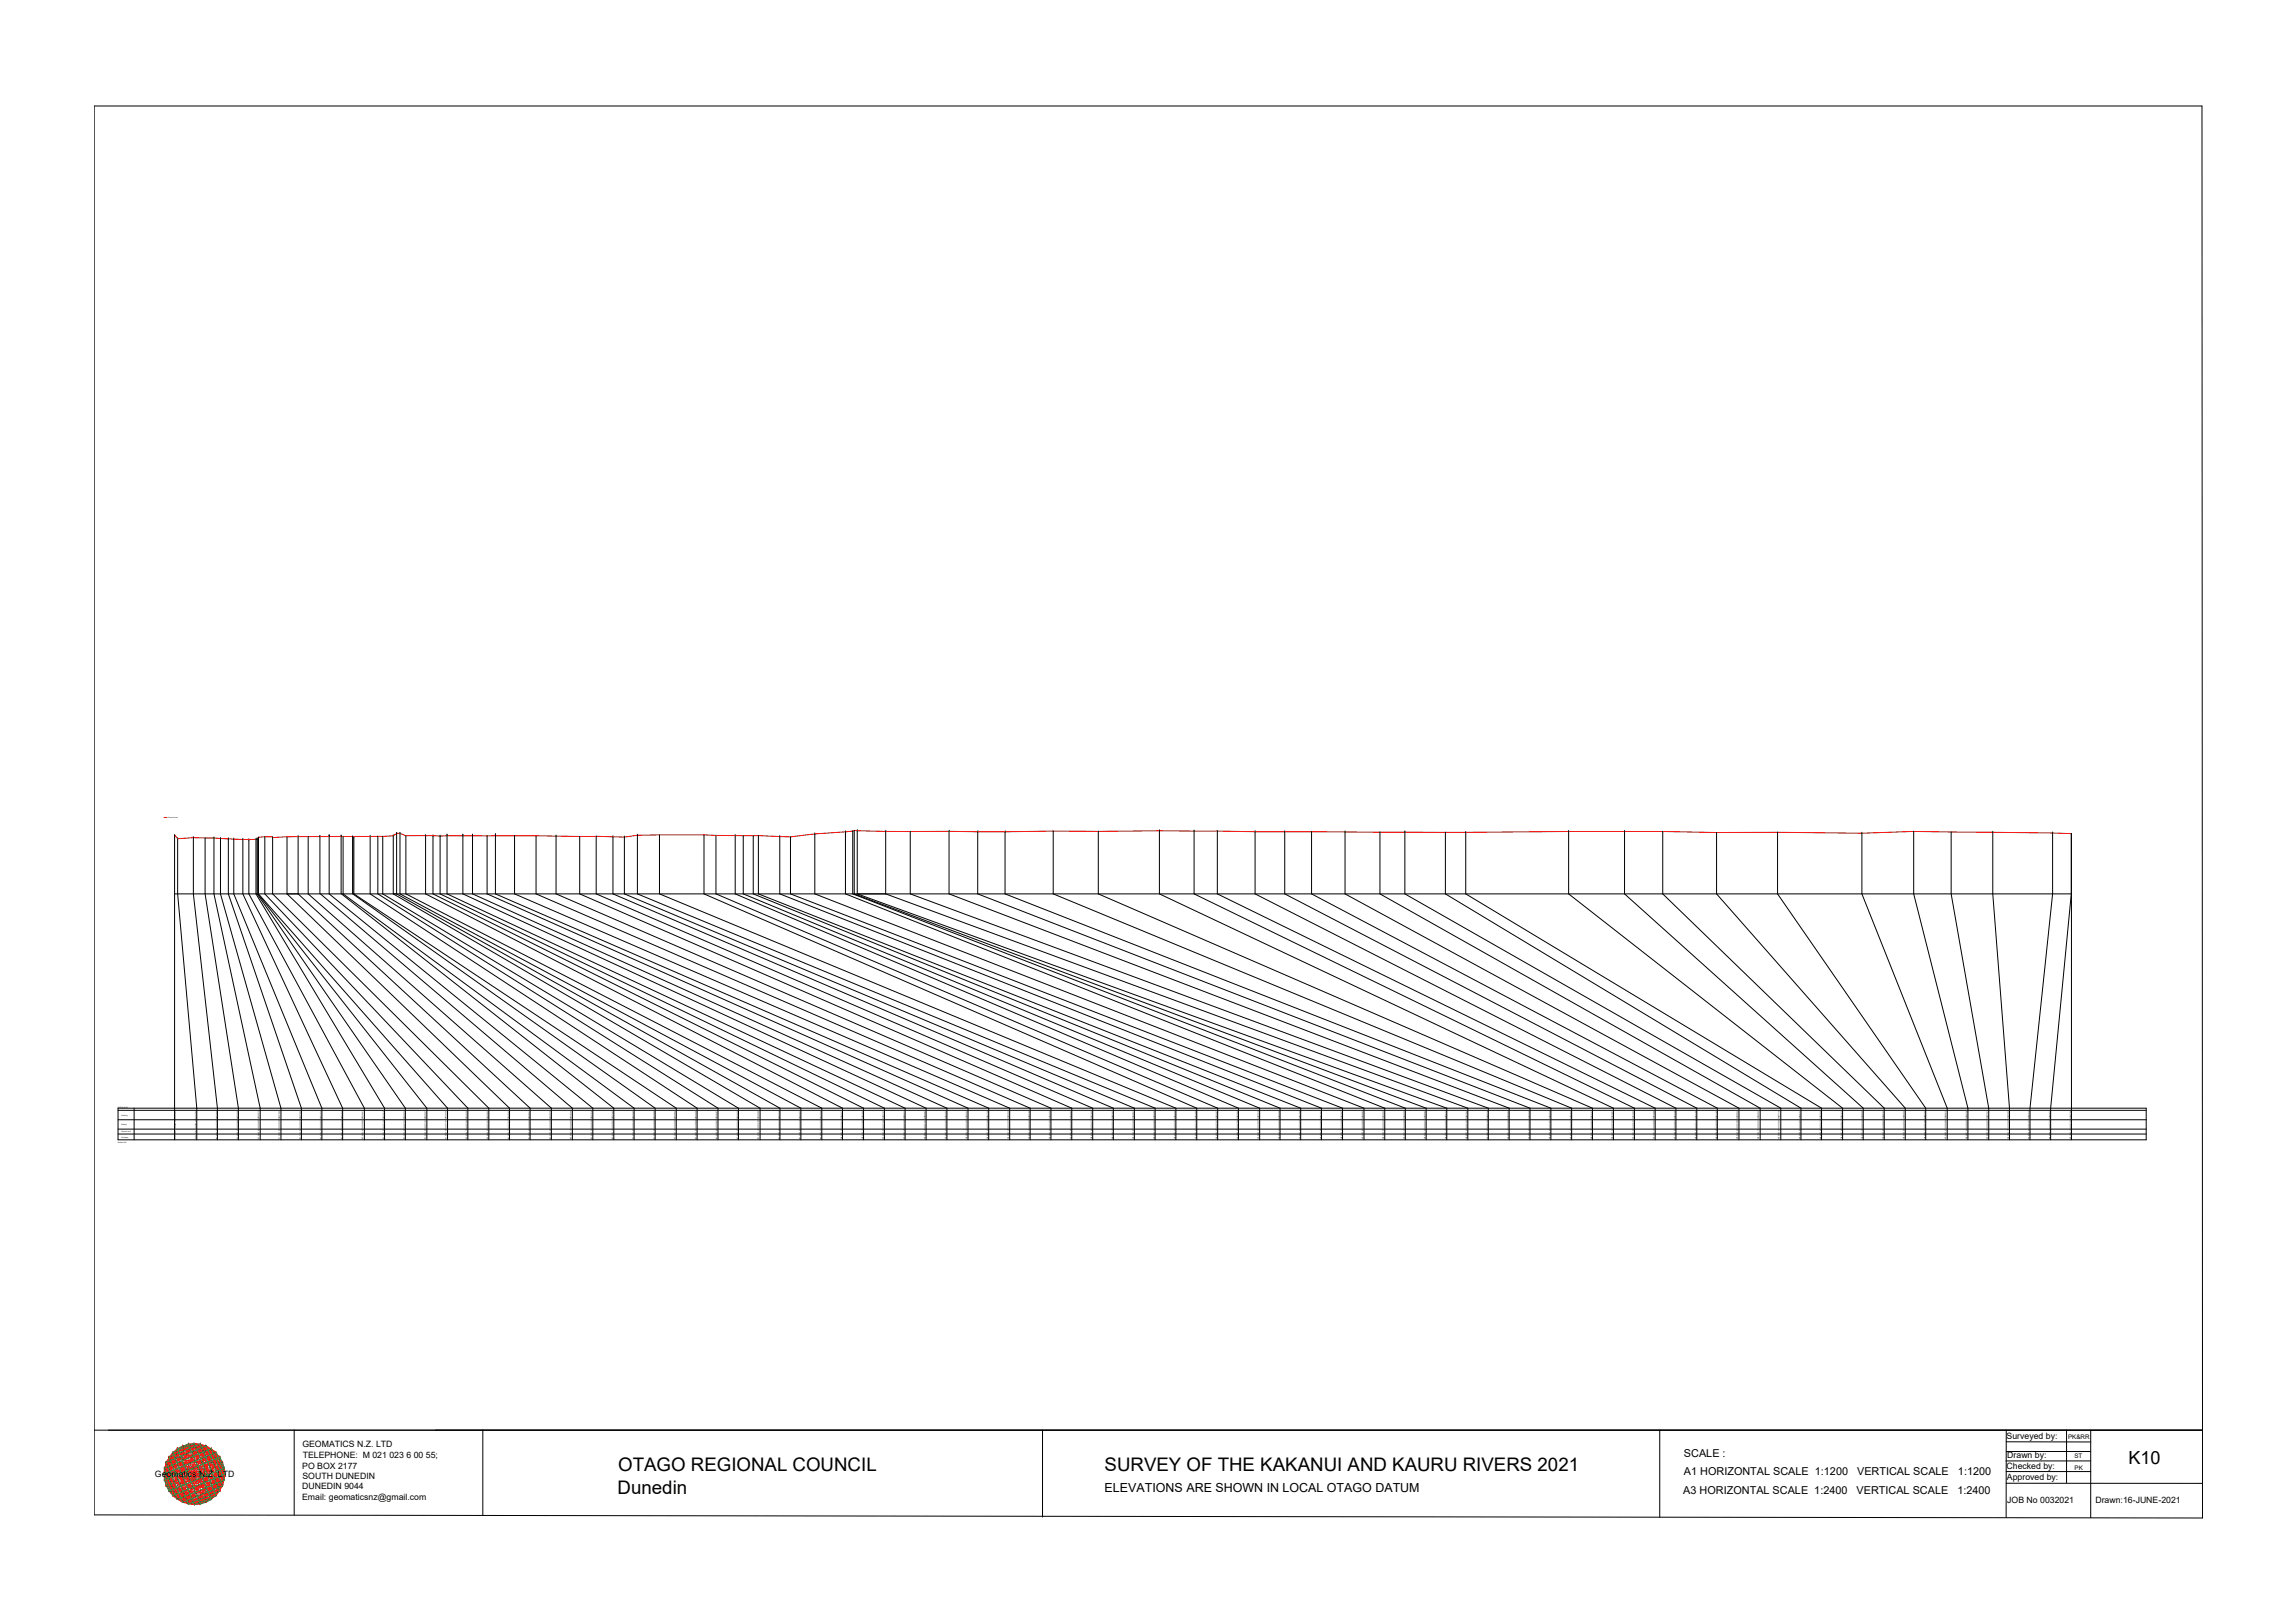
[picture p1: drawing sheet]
<svg xmlns="http://www.w3.org/2000/svg" width="420mm" height="297mm" viewBox="0 0 420 297" stroke-linecap="round" stroke-linejoin="round" font-family="sans-serif">
<defs><g id="words">
<g font-size="3.4">
<text x="113.2" y="269.3">OTAGO REGIONAL COUNCIL</text>
<text x="202.2" y="269.3">SURVEY OF THE KAKANUI AND KAURU RIVERS 2021</text>
<text x="113.1" y="273.4">Dunedin</text>
</g>
<text font-size="3.3" x="389.6" y="268">K10</text>
<text font-size="2.3" x="202.2" y="273.1">ELEVATIONS ARE SHOWN IN LOCAL OTAGO DATUM</text>
<g font-size="2">
<text x="308.3" y="270">A1 HORIZONTAL SCALE 1:1200</text>
<text x="308.3" y="266.6">SCALE :</text>
<text x="340" y="270">VERTICAL SCALE</text>
<text x="358.5" y="270">1:1200</text>
<text x="308.2" y="273.3">A3 HORIZONTAL SCALE 1:2400</text>
<text x="339.9" y="273.3">VERTICAL SCALE</text>
<text x="358.4" y="273.3">1:2400</text>
</g>
<g font-size="1.6">
<text x="367.4" y="263.3">Surveyed by:</text>
<text x="55.3" y="268.8">PO BOX 2177</text>
<text x="55.4" y="264.9">GEOMATICS N.Z. LTD</text>
<text x="55.4" y="266.8">TELEPHONE: M 021 023 6 00 55;</text>
<text x="367.3" y="268.8">Checked by:</text>
<text x="367.5" y="266.9">Drawn by:</text>
<text x="28.4" y="270.3">Geomatics N.Z. LTD</text>
<text x="55.3" y="274.5">Email: geomaticsnz@gmail.com</text>
<text x="55.3" y="272.6">DUNEDIN 9044</text>
<text x="55.4" y="270.7">SOUTH DUNEDIN</text>
<text x="367.4" y="270.9">Approved by:</text>
<text x="367.5" y="275">JOB No 0032021</text>
<text x="383.6" y="275">Drawn:16-JUNE-2021</text>
</g>
<g font-size="1.1">
<text x="378.6" y="263.4">PK&amp;RR</text>
<text x="379.8" y="266.9">ST</text>
<text x="379.8" y="269">PK</text>
</g>
<g font-size=".3">
<text x="30.8" y="149.6">Ground Level</text>
<text x="21.6" y="202.8">DATUM 45.00</text>
<text x="21.6" y="209.2">Section K10</text>
<text x="22.2" y="206">Easting</text>
<text x="22.2" y="207.2">Ground Level</text>
<text x="22.2" y="208.3">Chainage</text>
<text x="22.2" y="204.3">Northing</text>
<text x="32.2" y="208.5" transform="rotate(-90 32.2 208.5)">97.30</text>
<text x="32.2" y="207.5" transform="rotate(-90 32.2 207.5)">65.57 1425253.44 5005536.93</text>
<text x="36" y="208.5" transform="rotate(-90 36 208.5)">98.65</text>
<text x="36" y="207.5" transform="rotate(-90 36 207.5)">63.91 1425254.43 5005535.95</text>
<text x="39.8" y="208.5" transform="rotate(-90 39.8 208.5)">105.50 64.36 1425257.64 5005529.89</text>
<text x="43.6" y="208.5" transform="rotate(-90 43.6 208.5)">110.60 64.25 1425259.84 5005525.26</text>
<text x="47.4" y="208.5" transform="rotate(-90 47.4 208.5)">114.44 64.24 1425262.08 5005522.13</text>
<text x="51.2" y="208.5" transform="rotate(-90 51.2 208.5)">117.30 63.99 1425263.49 5005519.64</text>
<text x="55.1" y="208.5" transform="rotate(-90 55.1 208.5)">120.71 63.87 1425264.76 5005516.43</text>
<text x="58.9" y="208.5" transform="rotate(-90 58.9 208.5)">123.07 63.75 1425266.55 5005514.74</text>
<text x="62.7" y="208.5" transform="rotate(-90 62.7 208.5)">127.03 63.58 1425267.58 5005510.75</text>
<text x="66.5" y="208.5" transform="rotate(-90 66.5 208.5)">129.66 63.43 1425269.80 5005509.01</text>
<text x="70.3" y="208.5" transform="rotate(-90 70.3 208.5)">132.74 63.61 1425271.06 5005506.18</text>
<text x="74.1" y="208.5" transform="rotate(-90 74.1 208.5)">133.26 63.88 1425271.31 5005505.72</text>
<text x="77.9" y="208.5" transform="rotate(-90 77.9 208.5)">133.61 64.05 1425271.57 5005505.47</text>
<text x="81.7" y="208.5" transform="rotate(-90 81.7 208.5)">133.83 64.54 1425271.81 5005505.36</text>
<text x="85.6" y="208.5" transform="rotate(-90 85.6 208.5)">136.61 64.78 1425272.54 5005502.56</text>
<text x="89.4" y="208.5" transform="rotate(-90 89.4 208.5)">139.99 64.42 1425274.21 5005499.62</text>
<text x="93.2" y="208.5" transform="rotate(-90 93.2 208.5)">146.26 64.77 1425278.10 5005494.63</text>
<text x="97" y="208.5" transform="rotate(-90 97 208.5)">151.09 64.83 1425280.45 5005490.41</text>
<text x="100.8" y="208.5" transform="rotate(-90 100.8 208.5)">155.47 64.89 1425282.93 5005486.79</text>
<text x="104.6" y="208.5" transform="rotate(-90 104.6 208.5)">160.57 65.16 1425285.53 5005482.40</text>
<text x="108.4" y="208.5" transform="rotate(-90 108.4 208.5)">164.61 65.29 1425287.98 5005479.16</text>
<text x="112.3" y="208.5" transform="rotate(-90 112.3 208.5)">169.81 65.10 1425290.57 5005474.65</text>
<text x="116.1" y="208.5" transform="rotate(-90 116.1 208.5)">170.67 64.93 1425291.28 5005474.07</text>
<text x="119.9" y="208.5" transform="rotate(-90 119.9 208.5)">174.88 65.00 1425292.64 5005469.98</text>
<text x="123.7" y="208.5" transform="rotate(-90 123.7 208.5)">175.35 64.36 1425292.64 5005469.44</text>
<text x="127.5" y="208.5" transform="rotate(-90 127.5 208.5)">182.46 64.89 1425296.68 5005463.56</text>
<text x="131.3" y="208.5" transform="rotate(-90 131.3 208.5)">185.81 64.95 1425298.87 5005460.97</text>
<text x="135.1" y="208.5" transform="rotate(-90 135.1 208.5)">187.93 64.91 1425300.18 5005459.28</text>
<text x="138.9" y="208.5" transform="rotate(-90 138.9 208.5)">192.51 65.18 1425301.88 5005454.96</text>
<text x="142.8" y="208.5" transform="rotate(-90 142.8 208.5)">193.98 66.26 1425302.27 5005453.49</text>
<text x="146.6" y="208.5" transform="rotate(-90 146.6 208.5)">195.44 66.25 1425303.59 5005452.57</text>
<text x="150.4" y="208.5" transform="rotate(-90 150.4 208.5)">198.00 65.21 1425305.05 5005450.46</text>
<text x="154.2" y="208.5" transform="rotate(-90 154.2 208.5)">206.59 65.25 1425308.14 5005442.31</text>
<text x="158" y="208.5" transform="rotate(-90 158 208.5)">209.81 65.12 1425309.99 5005439.66</text>
<text x="161.8" y="208.5" transform="rotate(-90 161.8 208.5)">212.92 65.04 1425312.56 5005437.57</text>
<text x="165.6" y="208.5" transform="rotate(-90 165.6 208.5)">215.92 65.22 1425314.29 5005435.11</text>
<text x="169.5" y="208.5" transform="rotate(-90 169.5 208.5)">222.83 65.19 1425317.31 5005428.87</text>
<text x="173.3" y="208.5" transform="rotate(-90 173.3 208.5)">227.03 65.21 1425320.07 5005425.62</text>
<text x="177.1" y="208.5" transform="rotate(-90 177.1 208.5)">233.38 65.15 1425323.92 5005420.53</text>
<text x="180.9" y="208.5" transform="rotate(-90 180.9 208.5)">236.98 65.20 1425325.48 5005417.26</text>
<text x="184.7" y="208.5" transform="rotate(-90 184.7 208.5)">245.32 65.26 1425328.72 5005409.48</text>
<text x="188.5" y="208.5" transform="rotate(-90 188.5 208.5)">254.68 65.18 1425334.42 5005401.99</text>
<text x="192.3" y="208.5" transform="rotate(-90 192.3 208.5)">263.40 65.04 1425338.90 5005394.50</text>
<text x="196.2" y="208.5" transform="rotate(-90 196.2 208.5)">273.68 64.88 1425344.50 5005385.87</text>
<text x="200" y="208.5" transform="rotate(-90 200 208.5)">280.87 64.98 1425347.77 5005379.45</text>
<text x="203.8" y="208.5" transform="rotate(-90 203.8 208.5)">288.16 64.75 1425352.14 5005373.57</text>
<text x="207.6" y="208.5" transform="rotate(-90 207.6 208.5)">293.15 64.61 1425354.23 5005369.01</text>
<text x="211.4" y="208.5" transform="rotate(-90 211.4 208.5)">298.80 65.43 1425356.84 5005363.98</text>
<text x="215.2" y="208.5" transform="rotate(-90 215.2 208.5)">308.43 65.58 1425357.67 5005353.30</text>
<text x="219" y="208.5" transform="rotate(-90 219 208.5)">327.81 65.61 1425371.01 5005338.66</text>
<text x="222.8" y="208.5" transform="rotate(-90 222.8 208.5)">333.02 65.36 1425373.31 5005333.97</text>
<text x="226.7" y="208.5" transform="rotate(-90 226.7 208.5)">341.39 65.28 1425377.64 5005326.80</text>
<text x="230.5" y="208.5" transform="rotate(-90 230.5 208.5)">344.89 65.22 1425380.07 5005324.18</text>
<text x="234.3" y="208.5" transform="rotate(-90 234.3 208.5)">349.24 65.21 1425382.53 5005320.58</text>
<text x="238.1" y="208.5" transform="rotate(-90 238.1 208.5)">351.48 65.26 1425382.38 5005317.88</text>
<text x="241.9" y="208.5" transform="rotate(-90 241.9 208.5)">360.80 64.84 1425388.22 5005310.51</text>
<text x="245.7" y="208.5" transform="rotate(-90 245.7 208.5)">365.47 64.73 1425390.89 5005306.67</text>
<text x="249.5" y="208.5" transform="rotate(-90 249.5 208.5)">376.05 65.99 1425398.56 5005298.93</text>
<text x="253.4" y="208.5" transform="rotate(-90 253.4 208.5)">389.38 66.91 1425403.26 5005286.20</text>
<text x="257.2" y="208.5" transform="rotate(-90 257.2 208.5)">392.56 67.23 1425404.93 5005283.50</text>
<text x="261" y="208.5" transform="rotate(-90 261 208.5)">393.22 67.52 1425405.11 5005282.83</text>
<text x="264.8" y="208.5" transform="rotate(-90 264.8 208.5)">394.53 67.38 1425405.81 5005281.73</text>
<text x="268.6" y="208.5" transform="rotate(-90 268.6 208.5)">406.99 67.07 1425412.05 5005270.94</text>
<text x="272.4" y="208.5" transform="rotate(-90 272.4 208.5)">417.70 67.02 1425417.56 5005261.76</text>
<text x="276.2" y="208.5" transform="rotate(-90 276.2 208.5)">434.58 67.12 1425425.65 5005246.93</text>
<text x="280" y="208.5" transform="rotate(-90 280 208.5)">447.06 66.92 1425432.52 5005236.49</text>
<text x="283.9" y="208.5" transform="rotate(-90 283.9 208.5)">458.97 66.88 1425438.61 5005226.26</text>
<text x="287.7" y="208.5" transform="rotate(-90 287.7 208.5)">479.84 67.22 1425449.32 5005208.35</text>
<text x="291.5" y="208.5" transform="rotate(-90 291.5 208.5)">499.47 67.10 1425459.41 5005191.51</text>
<text x="295.3" y="208.5" transform="rotate(-90 295.3 208.5)">526.08 67.37 1425473.47 5005168.91</text>
<text x="299.1" y="208.5" transform="rotate(-90 299.1 208.5)">541.18 67.24 1425481.03 5005155.84</text>
<text x="302.9" y="208.5" transform="rotate(-90 302.9 208.5)">551.31 67.10 1425485.92 5005146.96</text>
<text x="306.7" y="208.5" transform="rotate(-90 306.7 208.5)">567.74 66.95 1425494.72 5005133.08</text>
<text x="310.6" y="208.5" transform="rotate(-90 310.6 208.5)">580.64 66.92 1425501.15 5005121.89</text>
<text x="314.4" y="208.5" transform="rotate(-90 314.4 208.5)">592.33 66.96 1425507.09 5005111.82</text>
<text x="318.2" y="208.5" transform="rotate(-90 318.2 208.5)">606.91 66.85 1425514.95 5005099.54</text>
<text x="322" y="208.5" transform="rotate(-90 322 208.5)">622.10 66.72 1425522.31 5005086.24</text>
<text x="325.8" y="208.5" transform="rotate(-90 325.8 208.5)">632.94 66.86 1425528.25 5005077.16</text>
<text x="329.6" y="208.5" transform="rotate(-90 329.6 208.5)">650.60 66.68 1425536.83 5005061.71</text>
<text x="333.4" y="208.5" transform="rotate(-90 333.4 208.5)">659.45 66.63 1425541.32 5005054.09</text>
<text x="337.2" y="208.5" transform="rotate(-90 337.2 208.5)">704.25 67.06 1425565.13 5005016.13</text>
<text x="341.1" y="208.5" transform="rotate(-90 341.1 208.5)">728.60 67.05 1425577.22 5004994.99</text>
<text x="344.9" y="208.5" transform="rotate(-90 344.9 208.5)">745.24 66.92 1425586.37 5004981.07</text>
<text x="348.7" y="208.5" transform="rotate(-90 348.7 208.5)">768.65 66.60 1425597.67 5004960.55</text>
<text x="352.5" y="208.5" transform="rotate(-90 352.5 208.5)">795.22 66.71 1425610.98 5004937.55</text>
<text x="356.3" y="208.5" transform="rotate(-90 356.3 208.5)">831.93 66.31 1425629.96 5004906.13</text>
<text x="360.1" y="208.5" transform="rotate(-90 360.1 208.5)">854.49 67.09 1425642.03 5004887.06</text>
<text x="363.9" y="208.5" transform="rotate(-90 363.9 208.5)">870.80 66.84 1425649.07 5004872.27</text>
<text x="367.8" y="208.5" transform="rotate(-90 367.8 208.5)">888.93 66.70 1425658.83 5004856.98</text>
<text x="371.6" y="208.5" transform="rotate(-90 371.6 208.5)">914.97 66.40 1425673.07 5004835.15</text>
<text x="375.4" y="208.5" transform="rotate(-90 375.4 208.5)">923.09 66.12 1425677.04 5004828.07</text>
<text x="379.2" y="208.5" transform="rotate(-90 379.2 208.5)">923.18 66.10 1425677.03 5004827.96</text>
</g>
</g></defs>
<!-- layer: 0 -->
<g fill="none" stroke="#000" stroke-width=".18">
<path d="M17.2 19.4h385.9l.1 258.4-386-.5zM32 152.8h.1M32 152.8v55.8M32.5 153.5h.1M32.5 153.5v10.1l3.5 39.2v5.8M35.4 153.3h.1M35.4 153.3v10.3l4.4 39.2v5.8M37.6 153.4l-.1 10.2 6.1 39.2v5.8M39.2 153.4h.1M39.2 153.4v10.2l8.4 39.2v5.8M40.4 153.5h.1M40.4 153.5v10.1l11 39.2v5.8"/>
<path d="M41.8 153.5h.1M41.8 153.5v10.1l13.4 39.2v5.8M42.8 153.6h.1M42.8 153.6v10l16.1 39.2v5.8M44.5 153.6h.1M44.5 153.6v10l18.2 39.2v5.8M45.6 153.7h.1M45.6 153.7v9.9l21.1 39.2v5.8M46.9 153.6h.1M46.9 153.6v10l23.5 39.2v5.8M47.1 153.5h.1M47.1 153.5v10.1l27.1 39.2v5.8"/>
<path d="M47.2 153.4v10.2l30.9 39.2v5.8M47.3 153.2h.1M47.3 153.2v10.4l34.6 39.2v5.8M48.5 153.1v10.5l37.2 39.2v5.8M49.9 153.3h.1M49.9 153.3v10.3l39.6 39.2v5.8M52.5 153.1v10.5l40.8 39.2v5.8M52.6 153.1h-.1M54.6 153.1h.1M54.6 153.1v10.5l42.4 39.2v5.8M56.4 153.1v10.5l44.5 39.2v5.8M58.6 153v10.5l46.2 39.3v5.8"/>
<path d="M60.3 152.9h.1M60.3 152.9v10.7l48.2 39.2v5.8M62.5 153h.1M62.5 153h-.1M62.5 153v10.6l49.9 39.2v5.8M62.8 153.1v10.5l53.3 39.2v5.8M64.6 153v10.6l55.3 39.2v5.8M64.6 153v10.6M64.6 153h.1M64.8 153.3h.1M64.8 153.3v10.3l59 39.2v5.8M67.8 153.1h.1"/>
<path d="M67.8 153.1v10.5l59.8 39.2v5.8M69.2 153.1v10.5l62.2 39.2v5.8M70.1 153.1h.1M70.1 153.1v10.5l65.1 39.2v5.8M72 153h.1M72 153v10.6l67.1 39.2v5.8M72.6 152.5h.1M72.6 152.5v11.1l70.2 39.2v5.8M73.2 152.5h.1M73.2 152.5v11.1l73.4 39.2v5.8M74.3 153h.1M74.3 153v10.6l76.2 39.2v5.8"/>
<path d="M77.9 152.9h.1M77.9 152.9v10.7l76.3 39.2v5.8M79.3 153v10.6l78.8 39.2v5.8M79.3 153h.1M80.6 153h.1M80.6 153v10.6l81.3 39.2v5.8M81.8 153h.1M81.8 152.7v10.9l83.9 39.2v5.8M84.7 153h.1M84.7 152.7v10.9l84.8 39.2v5.8M84.8 153h-.1M86.5 153h.1"/>
<path d="M86.5 152.7v10.9l86.9 39.2v5.8M89.2 153v10.6l88 39.2v5.8M90.7 153h.1M90.7 152.6v11l90.3 39.2v5.8M94.2 152.9v10.7l90.6 39.2v5.8M98.1 153h.1M98.1 153v10.6l90.5 39.2v5.8M101.8 153h.1M101.8 153v10.6l90.6 39.2v5.8M106.1 153.1h.1M106.1 153.1v10.5l90.1 39.2v5.8M109.1 153.1v10.5l90.9 39.2v5.8"/>
<path d="M109.2 153l-.1 .1M112.2 153.2h.1M112.2 153.2v10.4l91.6 39.2v5.8M114.3 153.2h.1M114.3 153.2v10.4l93.4 39.2v5.8M116.7 152.9h.1M116.7 152.9v10.7l94.8 39.2v5.8M120.7 152.8v10.8l94.6 39.2v5.8M128.9 152.8v10.8l90.2 39.2v5.8M128.9 152.8h.1M131.1 152.9v10.7l91.8 39.2v5.8M134.6 152.9h.1"/>
<path d="M134.6 152.9v10.7l92.1 39.2v5.8M136.1 153h.1M136.1 153v10.6l94.5 39.2v5.8M137.9 153h.1M137.9 153v10.6l96.4 39.2v5.8M138.8 152.9v10.7l99.3 39.2v5.8M138.8 152.9h.1M142.8 153.1h.1M142.8 153.1v10.5l99.1 39.2v5.8M144.7 153.2v10.4l101.1 39.2v5.8M144.7 153.2h.1M149.2 152.6h.1"/>
<path d="M149.2 152.6v11l100.5 39.2v5.8M154.8 152.2h.1M154.8 152.2v11.4l98.7 39.2v5.8M156.1 152.1v11.5l101.2 39.2v5.8M156.4 152v11.6l104.7 39.2v5.8M156.4 152h.1M156.9 152h.1M156.9 152v11.6l108 39.2v5.8M162.1 152.2v11.4l106.6 39.2v5.8M162.2 152.2h.1M166.6 152.2v11.4l105.9 39.2v5.8M166.7 152.2h.1"/>
<path d="M173.7 152.1v11.5l102.6 39.2v5.8M173.8 152.1h.1M179 152.2v11.4l101.1 39.2v5.8M179 152.2h.1M184 152.2v11.4l99.9 39.2v5.8M184 152.3h.1M184 152.2v.1M192.8 152.1v11.5l94.9 39.2v5.8M201.1 152.2v11.4l90.4 39.2v5.8M212.3 152.1h.1M212.3 152.1v11.5l83.1 39.2v5.8M212.3 152l-.1 .1"/>
<path d="M218.6 152.1h.1M218.6 152.1v11.5l80.6 39.2v5.8M222.9 152.2h.1M222.9 152.1v11.5l80.1 39.2v5.8M229.8 152.2h.1M229.8 152.2v11.4l77 39.2v5.8M235.2 152.2h.1M235.2 152.2v11.4l75.4 39.2v5.8M240.1 152.2v11.4l74.3 39.2v5.8M240.1 152.2h.1M246.2 152.3h.1M246.2 152.3v11.3l72.2 39.2v5.8"/>
<path d="M252.6 152.3h.1M252.6 152.3v11.3l69.6 39.2v5.8M257.2 152.3h.1M257.2 152.3v11.3l68.8 39.2v5.8M264.6 152.3v11.3l65.1 39.2v5.8M264.6 152.3h.1M268.3 152.4h.1M268.3 152.3v11.3l65.2 39.2v5.8M287.2 152.2h.1M287.2 152.2v11.4l50.1 39.2v5.8M297.4 152.2h.1M297.4 152.2v11.4l43.7 39.2v5.8"/>
<path d="M304.4 152.2v11.4l40.6 39.2v5.8M304.4 152.2h.1M314.3 152.4h.1M314.3 152.4v11.2l34.5 39.2v5.8M325.4 152.3v11.3l27.2 39.2v5.8M325.4 152.3h.1M340.9 152.5h.1M340.9 152.5v11.1l15.6 39.2v5.8M350.4 152.2v11.4l9.9 39.2v5.8M357.2 152.3v11.3l6.9 39.2v5.8M357.2 152.3h.1M364.8 152.3h.1"/>
<path d="M364.8 152.3v11.3l3.1 39.2v5.8M375.8 152.5h.1M375.8 152.5v11.1l-4.2 39.2v5.8M375.8 152.4v.1M379.2 152.6h.1M379.2 152.6v11l-3.8 39.2v5.8M379.2 152.6v56M32 163.6h347.2M21.6 202.8h371.3v5.8h-371.3zM21.6 207.5h371.3M21.6 206.7h371.3M21.6 204.9h371.3"/>
<path d="M21.6 203.2h371.3M24.6 202.8v5.8M17.2 261.7h386M53.9 261.7v15.6M88.4 261.7v15.7M190.9 261.7v15.9M303.9 261.7v16M367.2 267.4h15.6M367.3 271.5h35.9M367.3 263.9h15.5M367.3 269.3h15.5M367.3 261.7v16"/>
<path d="M367.3 265.7h15.5M378.3 261.7v9.7M382.8 261.8v16"/>
</g>
<path d="M30 149.6h.6M379.2 152.6a406.3 406.3 0 0 0-22-.3l-6.8-.1-9.5 .3-15.5-.2-11.1 .1a1537.5 1537.5 0 0 0-49.7-.1l-52.3-.2-28.3 .1-10.2-.1a264.4 264.4 0 0 1-17.4-.1l-1.6 .2-5.6 .4-4.5 .6-5.9-.3-9.9-.1-12.2 .1-2.4 .3-16.2-.2h-17.5h-6.3l-1.1-.5h-.6l-.6 .5-1.9 .1h-17.6l-2.6 .2-.1-.2h-1.3l-1.2 .1-.1 .2-.3 .2h-2.4l-9.1-.3-2.9 .2-.5-.7" fill="none" stroke="#f00" stroke-width=".18"/>
<!-- layer: geo -->
<g fill="none" stroke="#545454" stroke-width=".18">
<path d="M30 269.8h11.2M30.1 268.7h11v2.2h-11zM30.4 267.6h.1M30.4 267.6h10.4v4.3h-10.4zM30.9 266.7h9.3v6.2h-9.3zM31.6 265.8h7.9v7.9h-7.9zM32.5 265.1h.1M32.5 265.1h6.2v9.3h-6.2zM34.5 264.3h2.2v11h-2.2v-11M35.6 264.2v11.2M37.7 264.6h-4.3v10.4h4.3M37.7 264.6v10.4"/>
<path d="M40.2 266.7h.1M41.1 268.7h.1"/>
</g>
<g fill="none" stroke="#ff0" stroke-width=".18">
<path d="M30 269.8l5.6-5.6 5.6 5.6-5.6 5.5M30.1 269.8l5.5 5.5M30.9 266.7l7.8 7.7 1.5-1.5-7.7-7.8-1.6 1.6M31.6 273.7h.1M31.6 265.8l7.9 7.9M33.4 275l-3-3.1 7.3-7.3 3.1 3-7.4 7.4M33.4 264.6l7.4 7.3-3.1 3.1M33.4 264.6l-3 3 7.3 7.4M34.5 264.3l6.6 6.6-4.4 4.4M34.5 264.3l-4.4 4.4 6.6 6.6M36.7 275.3h.1M36.7 264.3l4.4 4.4-6.6 6.6"/>
<path d="M36.7 264.3l-6.6 6.6 4.4 4.4M39.5 265.8h.1M39.5 265.8l-7.9 7.9M39.6 273.7h.1M40.2 266.7l-1.5-1.6-7.8 7.8 1.6 1.5 7.7-7.7"/>
</g>
<g fill="none" stroke="#00b85c" stroke-width=".18">
<path d="M30.4 267.6l10.4 4.3M30.4 267.6l3 7.4 7.4-3.1M31.6 265.8l4-1.6 3.9 9.5-3.9 1.7zM33.4 264.6l4.3 10.4M34.5 264.3l4.2 10.1M34.5 264.3l-2 .8 4.2 10.2 2-.9M36.7 264.3l3.5 8.6-5.7 2.4-3.6-8.6M36.7 264.3l-5.8 2.4M37.7 264.6l-7.3 3M38.7 265.1l-8.6 3.6 2.4 5.7 8.6-3.5-2.4-5.8M40.2 266.7l.9 2-10.2 4.2-.8-2 10.1-4.2M40.8 267.6l-10.4 4.3"/>
<path d="M40.8 271.9l-3.1-7.3-4.3 10.4M41.2 269.8l-1.7-4-9.5 4 1.6 3.9 9.6-3.9"/>
</g>
<g fill="none" stroke="#f00" stroke-width=".18">
<path d="M30 269.8l.4 2.1M30 269.8l3.4 5.2M30 269.8l7.7 5.2M30 269.8l10.8 2.1M30 269.8h.1M30.1 270.9h.1M30.1 268.7h.1M30.1 268.7l11 2.2M30.1 268.7l.8 4.2M30.1 268.7l4.4 6.6M30.1 270.9l2.4 3.5M30.1 268.7l8.6 5.7"/>
<path d="M30.1 270.9l6.6 4.4M30.1 270.9l10.1 2M30.4 267.6l1.2 6.1M30.4 267.6l5.2 7.8M30.4 271.9l1.2 1.8M30.4 271.9l5.2 3.5M30.4 267.6l9.1 6.1M30.4 267.6l10.8 2.2M30.4 271.9l9.1 1.8M30.4 267.6l-.4 2.2M30.4 267.7h.1M30.4 272h.1"/>
<path d="M30.9 272.9h.1M30.9 266.7h.1M30.9 266.7l4.7 3.1M30.9 266.7l1.6 7.7M30.9 266.7l5.8 8.6M30.9 272.9l3.6 2.4M30.9 266.7l10.2 2M30.9 272.9l7.8 1.5M30.9 266.7l-.8 4.2M31.6 265.9h.1M31.6 265.8l1.8 9.2 6.1-1.3M31.6 265.8l9.2 6.1"/>
<path d="M31.6 273.7l1.8 1.3M31.6 265.8l-1.2 1.8M31.6 265.8l9.2 1.8M31.6 273.7l6.1 1.3M31.6 265.8l-1.2 6.1M31.7 273.8h.1M32.5 265.1h.1M32.5 274.4h.1M32.5 265.1l6.2 9.3M32.5 265.1l2 10.2M32.5 265.1l-2.4 3.6M32.5 265.1l7.7 1.6"/>
<path d="M32.5 274.4l4.2 .9M32.5 265.1l-1.6 7.8M32.5 265.1l8.6 5.8M33.4 264.6h.1M33.4 264.6l2.2 10.8M33.4 264.6l6.1 9.1M33.4 264.6l-1.8 1.2M33.4 264.6l7.8 5.2M33.4 264.6l-3.4 5.2M33.4 264.6l6.1 1.2M33.4 275l2.2 .4M33.4 264.6l-1.8 9.1"/>
<path d="M33.5 275h.1M34.5 264.3h.1M34.5 275.3h.1M34.5 264.3l2.2 11M34.5 264.3l5.7 8.6M34.5 264.3l-3.6 2.4M34.5 264.3l6.6 4.4M34.5 264.3l-4.4 6.6M34.5 264.3l4.2 .8M34.5 264.3l-2 10.1M35.5 264.2h.1M35.6 269.8l-5.5 1.1"/>
<path d="M35.6 264.2l2.1 10.8-6.1-9.2M35.6 264.2l-2.2 .4M35.6 264.2l5.2 7.7M35.6 264.2l-5.2 3.4M35.6 264.2l5.2 3.4M35.6 264.2l-5.2 7.7M35.6 264.2l2.1 .4M35.6 264.2l-2.2 10.8M35.6 275.4h.1M36.7 275.3h.1M36.7 264.3h.1M36.7 264.3l-2.2 11"/>
<path d="M36.7 264.3l-4.2 .8M36.7 264.3l-5.8 8.6M36.7 264.3l-6.6 4.4M36.7 264.3l3.5 2.4M37.7 264.6h.1M37.7 264.6l1.8 9.1M37.7 264.6l3.5 5.2-.4-2.2M37.7 264.6l-6.1 1.2M37.7 275l-2.1 .4M37.7 264.6l-7.7 5.2M37.7 264.6l1.8 1.2M37.7 264.6l-6.1 9.1"/>
<path d="M37.7 264.6l-2.1 10.8M37.8 274.9h.1M38.7 274.4h.1M38.7 265.1h.1M38.7 265.1l1.5 7.8-4.6-3.1M38.7 265.1l-6.2 9.3M38.7 265.1l-7.8 1.6M38.7 274.4l-4.2 .9M38.7 265.1l2.4 3.6M38.7 265.1l-8.6 5.8M38.7 265.1l-2 10.2M39.5 265.8h.1"/>
<path d="M39.5 265.8l1.3 6.1M39.5 265.8l-9.1 1.8M39.5 265.8l1.3 1.8M39.5 273.7l-1.8 1.3M39.5 265.8l-1.8 9.2M39.5 265.8l-9.1 6.1M39.5 265.8l-6.1 9.2M39.6 273.7h.1M40.2 266.7h.1M40.2 272.9h.1M40.2 266.7l-9.3 6.2M40.2 266.7l-10.1 2"/>
<path d="M40.2 272.9l-7.7 1.5M40.2 272.9l-3.5 2.4M40.2 266.7l-5.7 8.6M40.7 267.6h.1M40.7 271.9h.1M40.8 267.6l-10.8 2.2M40.8 271.9l-9.2 1.8M40.8 271.9l-5.2 3.5M40.8 267.6l-9.2 6.1M40.8 267.6l-5.2 7.8M40.8 271.9l-1.3 1.8M40.8 267.6l-1.3 6.1"/>
<path d="M41.1 268.7h.1M41.1 270.9h.1M41.1 268.7l-5.5 1.1M41.1 270.9l-4.4-6.6 2 10.1M41.1 270.9l-.9-4.2-1.5 7.7M41.1 270.9l-10.2 2M41.1 268.7l-8.6 5.7M41.1 270.9l-6.6 4.4M41.1 268.7l-4.4 6.6M41.1 270.9l-2.4 3.5M41.1 268.7l-.9 4.2M41.2 269.7h.1"/>
<path d="M41.2 269.8l-3.5 5.2M41.2 269.8l-.4 2.1M41.2 269.8l-10.8 2.1M41.2 269.8l-7.8 5.2"/>
</g>
<use href="#words"/>
</svg>
